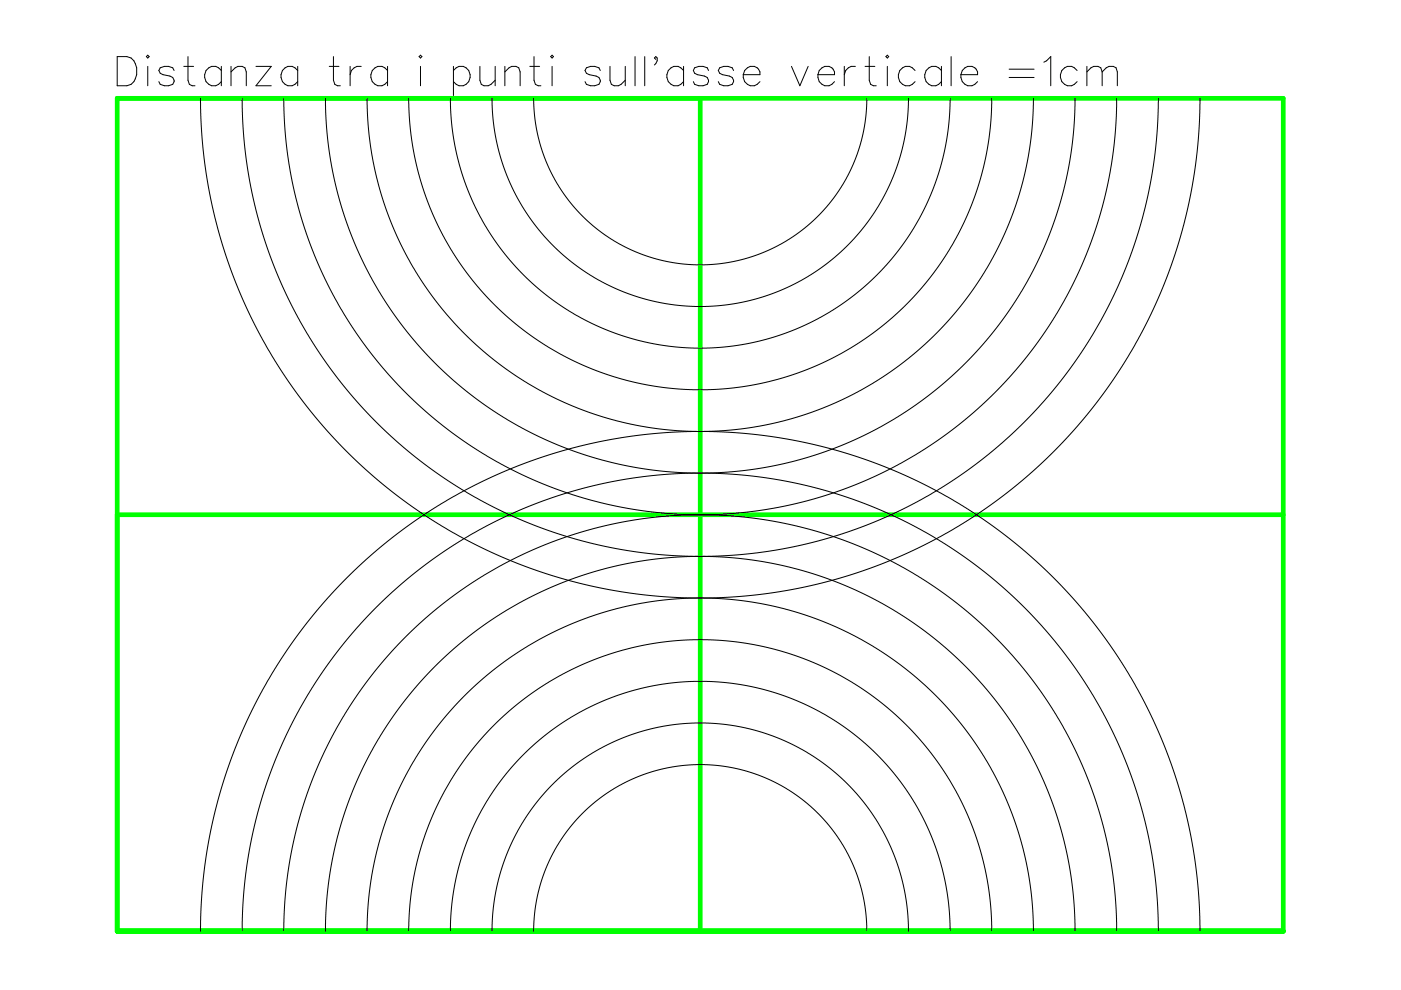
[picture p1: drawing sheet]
<svg xmlns="http://www.w3.org/2000/svg" width="297mm" height="210mm" viewBox="0 0 297 210" stroke-linecap="round" stroke-linejoin="round" font-family="sans-serif">
<path d="M24.8 20.8h247.3v176.6h-247.3zM148.5 20.8v176.6M24.8 109.1h247.3" fill="none" stroke="#0f0" stroke-width=".99"/>
<g fill="none" stroke="#000" stroke-width=".21">
<path d="M24.8 12h2.1a2.6 2.6 0 0 1 2.1 2.4 3.7 3.7 0 0 1-1.2 3.5l-.9 .3h-2.1zM31.3 11.7l.3 .3-.3 .3-.3-.3zM31.3 14.1v4.1M36.9 14.9l-.3-.5-.9-.3h-.8l-.9 .3-.3 .5 .3 .6 2.6 .9 .3 .9-.3 .6-.9 .3h-.8l-.9-.3-.3-.6M39 14.1h2M39.9 12v5l.3 .9 .5 .3h.6M46.9 14.9a2.01 2.01 0 0 0-2.8-.4 2.01 2.01 0 0 0-.4 2.8 1.89 1.89 0 0 0 3.2 0M46.9 14.1v4.1M49 15.2l.9-.8 .6-.3h.8l.6 .3 .3 .8v3M49 14.1v4.1M54.3 14.1h3.2l-3.2 4.1h3.2M63.1 14.9a2.01 2.01 0 0 0-2.8-.4 2.01 2.01 0 0 0-.4 2.8 1.88 1.88 0 0 0 3.2 0"/>
<path d="M63.1 14.1v4.1M69.8 14.1h2.1M70.7 12v5l.3 .9 .6 .3h.6M74.2 14.1v4.1M76.6 14.1a1.97 1.97 0 0 0-2.4 1.7M82.2 14.9a2.01 2.01 0 0 0-2.9-.4 2.01 2.01 0 0 0-.4 2.8 1.89 1.89 0 0 0 3.3 0M82.2 14.1v4.1M89.2 11.7l.3 .3-.3 .3-.3-.3zM89.2 14.1v4.1M96.1 14.9a2.01 2.01 0 0 1 2.9-.4 2.01 2.01 0 0 1 .4 2.8 1.88 1.88 0 0 1-3.3 0M96.1 14.1v6.2M101.7 14.1v2.9l.3 .9 .6 .3h.9l.6-.3 .9-.9"/>
<path d="M105 14.1v4.1M107 15.2l.9-.8 .6-.3h.9l.6 .3 .3 .8v3M107 14.1v4.1M112.3 14.1h2.1M113.2 12v5l.3 .9 .6 .3h.6M117.1 11.7l.2 .3-.2 .3-.3-.3zM117.1 14.1v4.1M127.3 14.9l-.3-.5-.9-.3h-.9l-.9 .3-.3 .5 .3 .6 2.7 .9 .3 .9-.3 .6-.9 .3h-.9l-.9-.3-.3-.6M129.3 14.1v2.9l.3 .9 .6 .3h.9l.6-.3 .9-.9M132.6 14.1v4.1M134.6 12v6.2M136.7 12v6.2"/>
<path d="M139 12.6l-.3-.3 .3-.3a1.14 1.14 0 0 1-.3 1.8M144.9 14.9a2.01 2.01 0 0 0-2.8-.4 2.01 2.01 0 0 0-.4 2.8 1.89 1.89 0 0 0 3.2 0M144.9 14.1v4.1M150.2 14.9l-.3-.5-.8-.3h-.9l-.9 .3-.3 .5 .3 .6 2.6 .9 .3 .9-.3 .6-.8 .3h-.9l-.9-.3-.3-.6M155.5 14.9l-.3-.5-.9-.3h-.8l-.9 .3-.3 .5 .3 .6 2.6 .9 .3 .6-.3 .9-.9 .3h-.8l-.9-.3-.3-.6M157.6 15.8a1.95 1.95 0 0 0 1.1 2.2 1.95 1.95 0 0 0 2.4-.7M157.9 14.9a1.71 1.71 0 0 1 2-.8 1.71 1.71 0 0 1 1.2 1.7h-3.5zM167.8 14.1l1.8 4.1 1.7-4.1M173.4 15.8a1.94 1.94 0 0 0 1.2 2.2 1.94 1.94 0 0 0 2.3-.7M173.7 14.9a1.71 1.71 0 0 1 2-.9 1.71 1.71 0 0 1 1.2 1.8h-3.5zM179 14.1v4.1M181.4 14.1a1.97 1.97 0 0 0-2.4 1.7"/>
<path d="M183.4 14.1h2.1M184.3 12v5l.3 .9 .6 .3h.6M188.1 11.7l.3 .3-.3 .3-.3-.3zM188.1 14.1v4.1M194 14.9a2.01 2.01 0 0 0-2.8-.4 2.01 2.01 0 0 0-.4 2.8 1.89 1.89 0 0 0 3.2 0M199.6 14.9a2.01 2.01 0 0 0-2.8-.4 2.01 2.01 0 0 0-.4 2.8 1.89 1.89 0 0 0 3.2 0M199.6 14.1v4.1M201.7 12v6.2M203.7 15.8a1.95 1.95 0 0 0 1.2 2.2 1.95 1.95 0 0 0 2.4-.7M204.6 14.4a1.64 1.64 0 0 1 1.8-.2 1.64 1.64 0 0 1 .9 1.6h-3.6l.3-.9zM214 14.7h5.2M214 16.4h5.2"/>
<path d="M221.3 13.2l.6-.3 .9-.9v6.2M228.4 14.9a2.01 2.01 0 0 0-2.9-.4 2.01 2.01 0 0 0-.4 2.8 1.89 1.89 0 0 0 3.3 0M230.4 15.2l.9-.8 .6-.3h.9l.6 .3 .3 .8M230.4 14.1v4.1M233.7 15.2l.8-.8 .6-.3h.9l.6 .3 .3 .8v3M233.7 15.2v3M42.5 20.8l.1 4.9 .4 5.3 .7 5.5 .7 4.6 1.1 4.8 1.5 5.5 1.9 5.6 1.5 4.1 2.2 5 2.2 4.3 2.1 3.8 3 4.8 2.6 3.9 3.1 4 3.4 4.1 3.6 3.8 3.6 3.6 4 3.5 3.5 2.8 4.8 3.5 4.1 2.7 4.9 2.8 4.3 2.3 4.3 2 4.8 1.9 5 1.8 5 1.4 4.8 1.2 5.8 1.1 4.9 .7 5.4 .5 4.8 .2 5.4-.1 4.9-.2 5.4-.6 5-.8 5.3-1.1 4.7-1.2 4.6-1.4 5.5-2 5.5-2.4 4.5-2.2 4.6-2.5 4.2-2.6 4.5-3.1 4.2-3.2 3.9-3.3 3.7-3.4 3.6-3.7 3.5-4 2.9-3.7 3.5-4.7 3-4.7 2.4-4.1 2.5-4.9 2.2-4.8 1.8-4.8 1.8-5.3 1.4-4.9 1.4-5.9 .8-4.8 .7-5.8 .3-4.9 .1-4.9M51.3 20.8l.1 4.6 .4 5 .6 4.7 .7 4.5 1.1 4.6 1.2 4.4 1.6 5 1.6 4.1 1.8 4.1 2.3 4.6 4.6 7.8 2.3 3.4 3.3 4.3 6 6.7 3.5 3.5 3.7 3.3 3.9 3 3.4 2.5 4.4 2.8 4.1 2.4 4.1 2.1 4.3 2 8.3 3.1 4.5 1.3 5.2 1.3 4.8 .9 4.3 .5 4.8 .5 4.7 .2 4.8-.1 4.5-.2 4.5-.5 5.3-.8 4.1-.9 5.2-1.3 4.8-1.5 4.1-1.5 4.2-1.8 4.4-2.1 4.3-2.4 4-2.5 3.8-2.5 4.2-3.2 3.3-2.7 3.9-3.6 3.4-3.5 3.6-4.1 5.4-7.3 2.3-3.5 2.6-4.4 2.5-4.8 1.7-3.9 1.8-4.5 1.7-4.9 2.3-9 .7-4.1 .7-5 .5-5.5 .1-5.1M60.2 20.8l.3 8.2 .5 4.2 .8 4.5 2.1 8.4 2.9 8.3 2 4.5 1.7 3.5 4.2 7 3 4.2 2.1 2.8 5.4 6 6.2 5.9 3.1 2.5 3.9 2.8 7.1 4.4 7.7 3.8 3.7 1.5 4.5 1.6 8.2 2.2 4.8 .9 4.3 .6 8.4 .5 8.5-.2 8.6-1.2 8.4-1.9 8.1-2.7 7.5-3.4 8-4.5 4.1-2.8 3-2.4 3.2-2.6 3.4-3.2 3.5-3.5 2.9-3.4 5-6.6 4.5-7.2 2-3.9 2-4.4 3-8.1 2.1-8.3 1.3-8.3 .4-5 .2-4.7M69 20.8l.3 7.3 1.2 8.1 1.9 7.7 2.6 7.2 3.1 6.7 4 6.8 4.4 6 4.8 5.5 5.9 5.5 6.1 4.6 6.7 4.2 3.5 1.8 3.9 1.8 7.2 2.6 7.8 2.1 8 1.2 7 .4 7-.2 7.8-1 8-1.8 7.2-2.5 4.6-1.9 3.3-1.6 6.6-3.9 5.8-4.2 6-5.2 5.5-5.9 4.7-6.1 4.1-6.6 2-3.9 1.6-3.5 1.5-3.8 1.4-4.1 1.8-7.1 .7-4 .6-4.4 .3-7.8M77.8 20.8l.3 6.6 1 7 1.6 6.4 2.1 6.2 2.9 6.3 3.3 5.6 4 5.7 4.7 5.3 5.3 5 5.5 4.2 6 3.7 5.7 2.8 6.3 2.4 7.3 1.9 7.1 1.2 6.8 .4 7.3-.3 6.9-1 7.2-1.8 6.4-2.3 6.2-2.9 6.2-3.7 5.8-4.4 4.9-4.5 4.5-5 4.5-6.1 3.3-5.7 2.9-6 2.3-6.6 1.7-6.7 1-6.8 .3-6.9M86.7 20.8l.2 6 .9 6 1.4 5.5 2 5.8 2.1 4.7 3.1 5.3 3.4 4.9 4.1 4.7 4.9 4.5 4.6 3.6 5.6 3.4 4.9 2.4 5.9 2.2 6.2 1.6 5.6 .9 6.5 .4 6-.3 6.1-.9 5.9-1.4 6.1-2.2 5.2-2.4 5.2-3.1 4.8-3.6 4.5-3.9 3.9-4.3 3.7-4.9 3.3-5.5 2.5-5.1 2.2-5.9 1.5-5.6 1-6.4 .3-6.4"/>
<path d="M95.5 20.8l.2 5.1 .8 5.1 1.1 4.8 1.9 5.3 2.2 4.7 2.6 4.4 3.1 4.2 3.6 3.9 3.7 3.4 3.9 2.9 3.7 2.3 5 2.5 4.8 1.8 4.7 1.3 4.8 .9 5.4 .4 4.8-.1 5.6-.6 5.7-1.3 4.8-1.7 4.4-1.9 4.9-2.8 4.6-3.3 3.9-3.5 3.4-3.7 3.2-4.3 2.7-4.4 2.3-4.9 1.7-4.6 1.3-5.1 .9-5.3 .2-5.5M104.3 20.8l.2 4.4 .7 4.3 1 4.1 1.5 4.2 1.6 3.4 2.2 3.7 2.8 3.9 2.8 3.1 3.2 2.9 3.2 2.5 3.4 2.1 4.2 2 3.9 1.5 3.9 1 4.3 .8 4.1 .3 4.7-.1 4.4-.6 3.9-.9 4.1-1.4 4.2-1.8 3.5-2 3.9-2.8 3.3-3 3-3.2 2.7-3.6 2.3-3.7 2-4.3 1.5-4.3 1-4.2 .6-4.1 .2-4.2M113.1 20.8l.2 3.2 .5 3.6 .8 3.2 1.1 3.3 1.5 3.2 1.7 2.8 2 2.8 2.4 2.7 2.3 2.2 2.9 2.2 3 1.8 3 1.5 3.2 1.2 3.5 .9 3.5 .6 2.8 .2 3.3-.1 3.6-.4 3.5-.8 3.4-1.1 3.5-1.6 2.6-1.5 3.1-2.2 2.6-2.4 2.3-2.4 2.4-3.1 1.6-2.7 1.7-3.5 1.2-3.5 .9-3.5 .4-3.3 .2-3.3M42.5 197.4l.1-4.8 .4-5.4 .7-5.5 .7-4.5 1.1-4.9 1.5-5.5 1.9-5.5 1.5-4.1 2.2-5 2.2-4.3 4.8-8.2 2.9-4.3 2.9-3.7 3.2-3.9 4-4.3 4.2-4.1 3.6-3.2 3.7-3 4.6-3.3 4.7-3 4.2-2.4 8.5-4.2 4.8-2 5-1.7 5-1.5 5.1-1.2 5.9-1.1 4.5-.6 5.4-.5 4.8-.2h5.4l4.9 .3 4.6 .5 5.6 .8 5.1 1 5.1 1.4 4.6 1.4 5.5 2 5 2.1 4.6 2.2 4.8 2.7 4 2.4 4.1 2.8 4.2 3.2 4 3.3 4.4 4 3.8 3.9 3.3 3.8 2.9 3.6 3.3 4.5 2.7 4.2 2.9 4.9 2.5 4.9 2.2 4.8 1.8 4.6 1.7 5.1 1.5 5.3 1.4 5.9 .8 4.8 .7 5.8 .3 4.9 .1 4.8M51.3 197.4l.2-5 .3-4.2 .6-4.9 .7-4.4 1-4.7 1.4-4.9 3-8.4 1.9-4.4 2.2-4.5 2.6-4.6 2.1-3.4 2.5-3.5 3.1-4.1 5.9-6.6 3.3-3.3 4.3-3.8 7.1-5.4 4.5-2.9 3.9-2.2 7.8-3.8 4.2-1.7 4.6-1.7 4.9-1.4 4.3-1.1 4.5-.8 5.1-.8 4.6-.4 5-.2 4.9 .1 4.1 .2 5.1 .5 4.6 .7 4.9 1 5 1.3 5.1 1.7 4 1.5 4.9 2.1 4.1 2 7.7 4.5 3.8 2.6 3.9 3 3.4 2.8 3.8 3.5 3.2 3.3 3.4 3.8 2.7 3.3 3.3 4.6 2.9 4.5 2.2 3.9 2.1 4.2 2.1 4.7 3.1 8.5 1.5 5.4 1 4.4 .9 4.9 .6 5 .3 4.1 .1 5M60.2 197.4v-3.8l.4-4.6 1.2-8.6 2-8.1 1.1-3.5 1.8-4.7 1.9-4.4 1.8-3.6 4.2-7 4.9-6.8 5.6-6.4 3.2-3.1 3.4-3 3.2-2.6 3.9-2.8 7.2-4.4 7.7-3.7 8.2-3.1 7.9-2.1 5-.9 3.9-.5 8.4-.6 8.2 .3 4.7 .5 4.3 .7 4 .8 4.5 1.1 8.1 2.8 7.5 3.4 7.5 4.3 3.6 2.4 3.8 2.8 3.2 2.7 3.5 3.2 5.8 6.2 3.1 3.8 2.5 3.5 2.4 3.7 2.2 3.9 3.7 7.7 1.7 4.1 1.6 4.8 1.9 7.8 .8 4.3 .6 4.3 .3 4.5 .2 4.7M69 197.4l.3-7.5 1.2-7.7 1.8-7.5 2.5-7.1 3.4-7.4 3.8-6.4 3.9-5.4 2.5-3 2.9-3.2 5.3-5 6.4-4.9 3.5-2.4 3.8-2.2 6.2-3 7.5-2.9 7.7-2.1 7.9-1.3 7.8-.4 8.2 .3 7.2 1 7.6 1.8 7.7 2.6 6.5 2.9 7.2 4.2 5.9 4.2 6 5.3 5 5.3 4.9 6.3 2.4 3.6 2.1 3.6 3.4 7.1 2.9 7.7 2 7.8 .7 4 .5 4.2 .3 7.5M77.8 197.4l.3-6.6 1-6.9 1.6-6.4 2.1-6.2 2.9-6.3 3.3-5.7 4-5.6 4.7-5.4 4.8-4.5 5.4-4.2 6.6-4.1 5.7-2.8 6.4-2.5 7.2-1.9 7.1-1.1 6.8-.4 7.3 .3 6.5 .9 6.6 1.6 6.9 2.4 6.7 3.1 5.6 3.3 5.6 4.1 5.5 5 4.7 5.1 4.5 6.2 3.6 6.2 2.8 6 2.1 6.1 1.7 7 1 6.5 .3 6.8M86.7 197.4l.2-5.7 .9-6 1.4-5.8 1.9-5.4 2.2-5 3.2-5.5 3.5-4.9 3.9-4.5 4.6-4.3 4.7-3.7 5.6-3.4 5.2-2.5 5.7-2.2 5.8-1.5 6.3-1 6.3-.4 6 .3 5.9 .8 5.9 1.4 6 2.1 5.4 2.6 5.3 3.1 4.9 3.6 4.6 4.1 3.8 4.1 3.7 5 3.1 5.1 2.9 6.1 2.1 6 1.4 5.8 .9 5.6 .3 6.1M95.5 197.4l.2-4.8 .7-5.2 1.4-5.4 1.6-4.6 1.9-4.2 2.6-4.5 2.9-4 3.4-3.9 4.1-3.9 3.9-3 4.8-2.9 3.8-1.9 4.9-1.9 4.9-1.4 5-.9 5.5-.4 5.3 .1 5.5 .7 4.9 1.1 5 1.7 5.2 2.4 4.7 2.7 4.5 3.4 3.6 3.2 3.1 3.4 3.5 4.6 2.9 4.8 2.1 4.6 1.9 5.2 1.2 5.1 .7 5.1 .2 4.8M104.3 197.4l.2-3.9 .6-4.6 1.1-4.1 1.4-4.2 1.8-3.8 2-3.4 2.5-3.5 3.2-3.6 3.2-2.9 3.2-2.4 3.8-2.3 3.5-1.7 3.8-1.5 4-1.1 4-.7 4.7-.4 4.4 .1 4.3 .5 4.6 1.1 4.1 1.4 4 1.8 4.1 2.4 3.3 2.4 3.4 3 2.8 3 2.7 3.6 2.3 3.8 1.7 3.6 1.6 4.2 1.1 4.4 .7 4.1 .2 4.7M113.1 197.4l.2-3.2 .5-3.6 .8-3.1 1.1-3.3 1.5-3.2 1.7-2.9 2-2.8 2.4-2.7 2.3-2.1 2.9-2.2 3-1.9 3-1.4 3.2-1.2 2.9-.8 3.2-.6 3.7-.3 3.3 .1 3.6 .4 3.5 .8 3.4 1.1 3.5 1.6 3.1 1.8 2.6 1.9 2.8 2.5 2.1 2.3 2.4 3.1 1.6 2.7 1.7 3.5 1.2 3.5 .9 3.5 .4 3.3 .2 3.2"/>
</g>
</svg>
